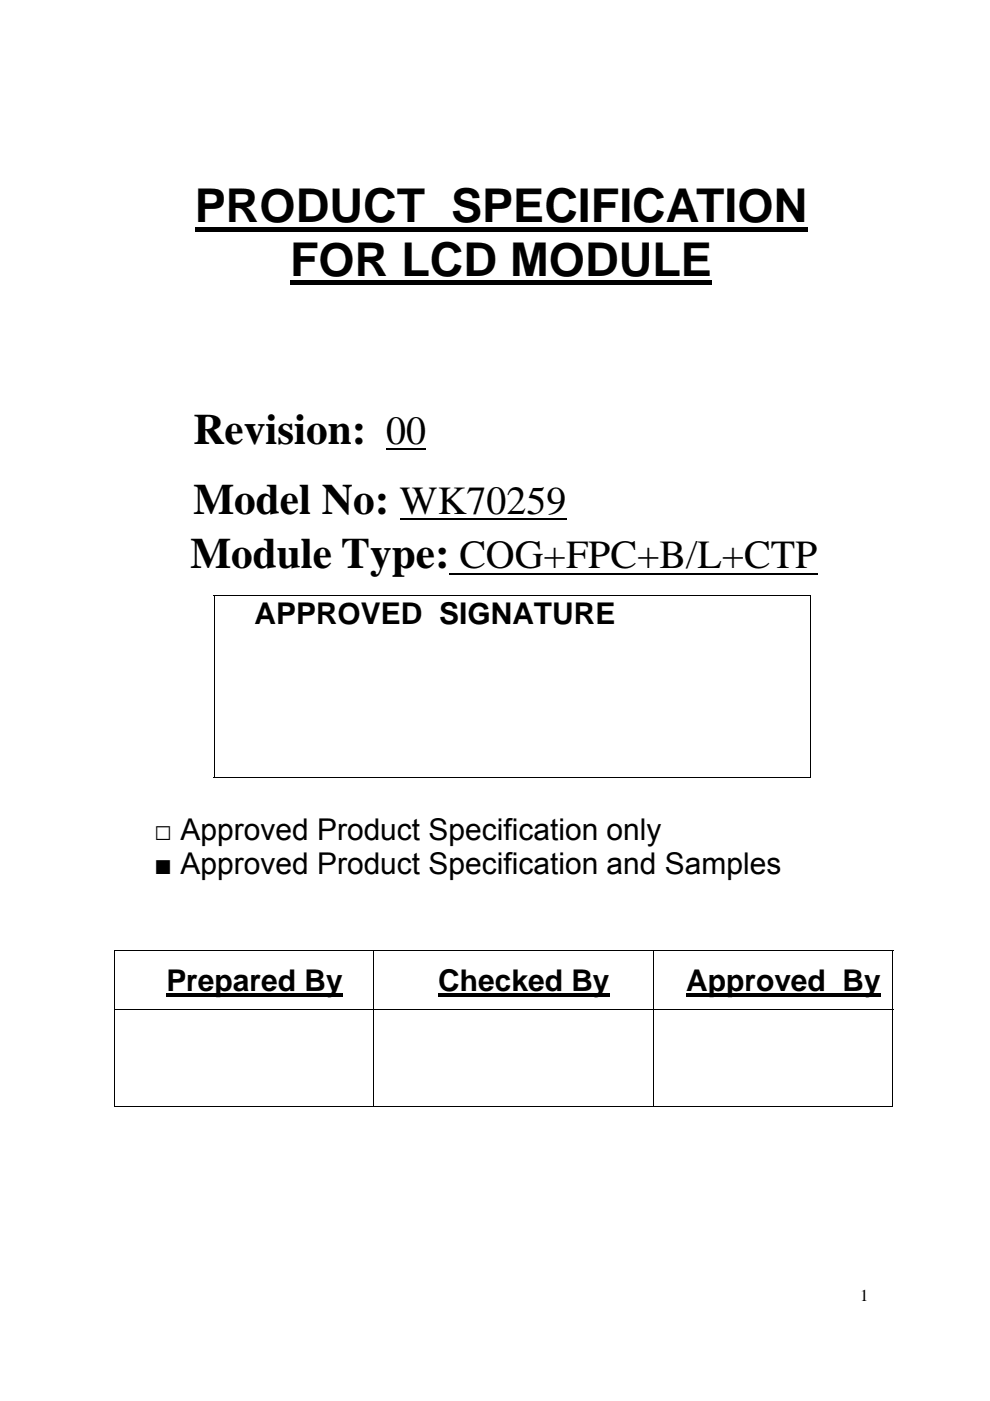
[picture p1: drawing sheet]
<svg xmlns="http://www.w3.org/2000/svg" width="210mm" height="297mm" viewBox="0 0 210 297" stroke-linecap="round" stroke-linejoin="round" font-family="sans-serif">
<defs><g id="words">
<g font-size="9.9">
<text x="41.3" y="47.1">PRODUCT SPECIFICATION</text>
<text x="61.6" y="58.4">FOR LCD MODULE</text>
</g>
<g font-size="9.2">
<text x="41" y="94.1">Revision: 00</text>
<text x="41" y="109">Model No: WK70259</text>
<text x="40.4" y="120.5">Module Type: COG+FPC+B/L+CTP</text>
</g>
<g font-size="6.3">
<text x="54" y="132.3">APPROVED SIGNATURE</text>
<text x="32.7" y="178.1">□ Approved Product Specification only</text>
<text x="32.7" y="185.4">■ Approved Product Specification and Samples</text>
<text x="35.3" y="210">Prepared By</text>
<text x="93" y="210">Checked By</text>
<text x="145.5" y="210">Approved By</text>
</g>
<text font-size="3.5" x="182.4" y="275.7">1</text>
</g></defs>
<path d="M41.3 48.1h129.9v1h-129.9zM61.6 59.5h89.4v1h-89.4zM45.3 126.2h.2v.2h-.2zM171.8 126.2h.2v.2h-.2zM171.8 164.7h.2v.2h-.2zM24.2 201.4h.1v.1h-.1zM35.3 210.7h37.4v.7h-37.4zM93 210.7h36.3v.7h-36.3zM145.5 210.7h41.3v.7h-41.3zM189.3 201.4h.1v.1h-.1zM189.3 234.5h.1v.2h-.1z" fill="#000"/>
<g fill="none" stroke="#000" stroke-width=".21">
<path d="M45.3 126.3h126.7M45.4 126.4v38.5M171.9 126.4v38.5M45.3 164.8h126.5M24.2 201.4h165.2M24.2 214.1h165.2M24.3 201.5v12.5M24.3 214.2v20.5M79.3 201.5v12.5M79.3 214.2v20.5M138.6 201.5v12.5M138.6 214.2v20.5"/>
<path d="M189.4 201.5v12.5M189.4 214.2v20.5M24.2 234.6h55M79.4 234.6h59.1M138.6 234.6h50.7"/>
</g>
<path d="M19.4 110.7h177.8v14.8h-177.8z" fill="#fff"/>
<path d="M95.3 121.6h78.1" fill="none" stroke="#000" stroke-width=".42"/>
<path d="M38.5 99.2h137.6v14.8h-137.6z" fill="#fff"/>
<path d="M84.8 110.1h35.3" fill="none" stroke="#000" stroke-width=".42"/>
<path d="M38.5 84.3h137.6v14.9h-137.6z" fill="#fff"/>
<path d="M81.9 95.3h8.5" fill="none" stroke="#000" stroke-width=".42"/>
<use href="#words"/>
</svg>
